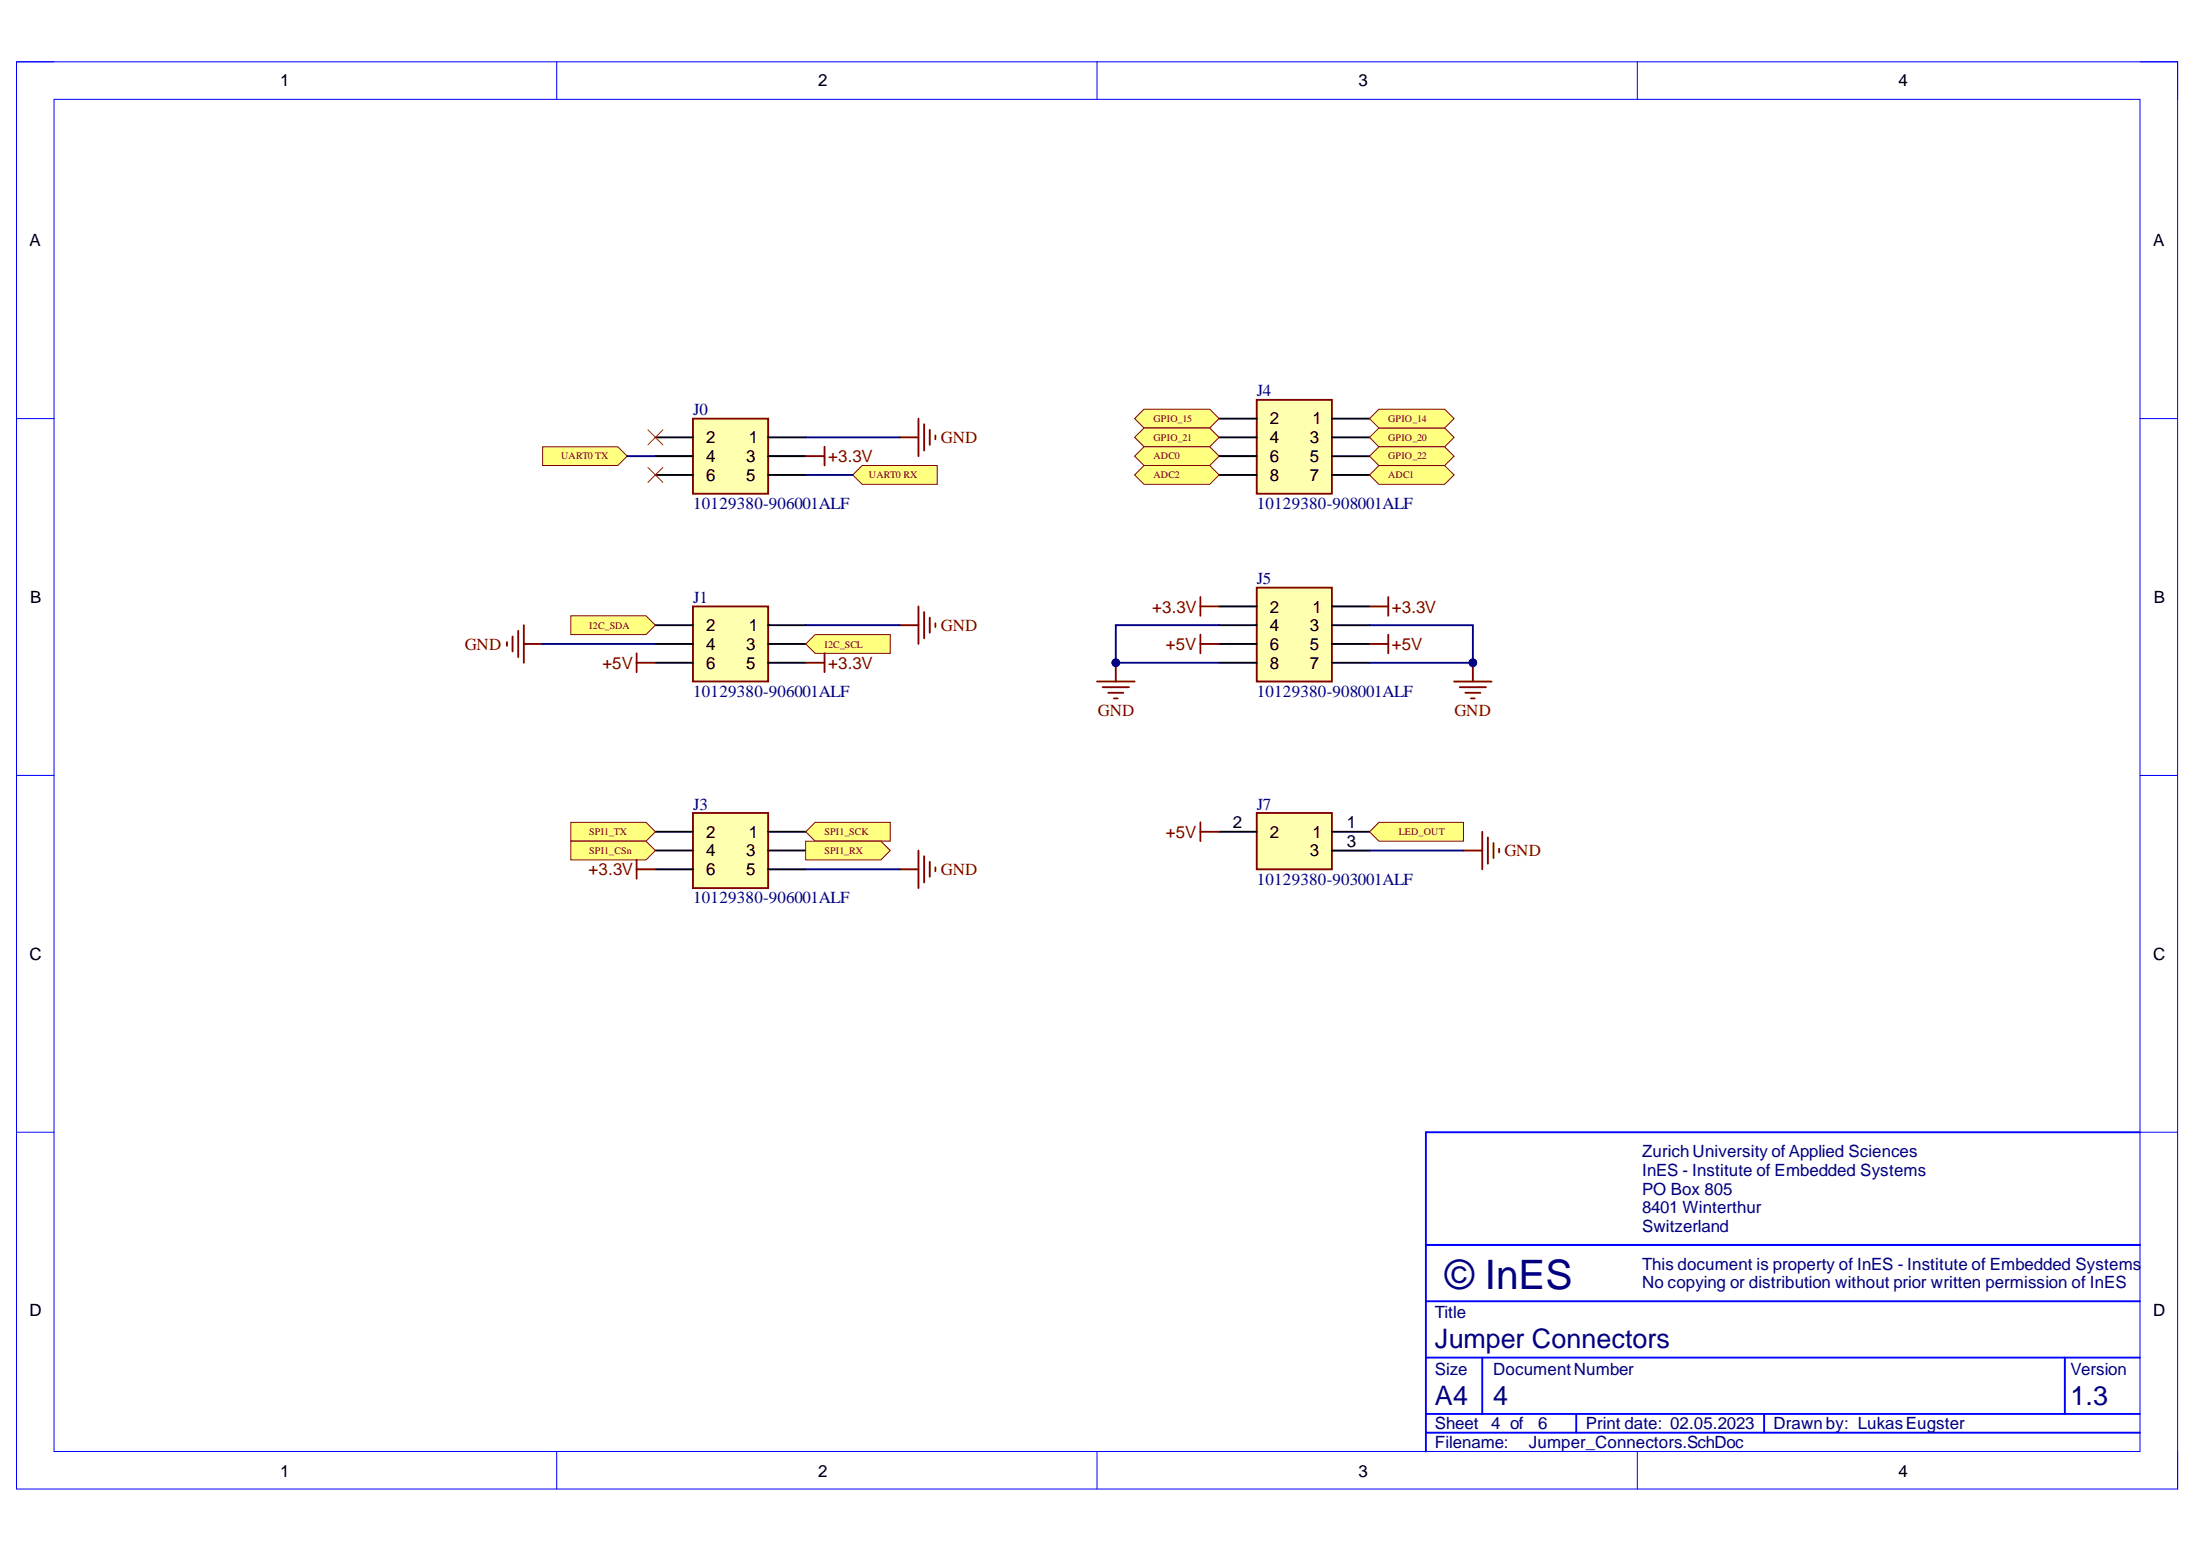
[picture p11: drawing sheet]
<svg xmlns="http://www.w3.org/2000/svg" width="297mm" height="210mm" viewBox="0 0 297 210" stroke-linecap="round" stroke-linejoin="round" font-family="sans-serif">
<defs><g id="words">
<text font-size="5.5" fill="#000080" x="195.4" y="174.3">© InES</text>
<g font-size="3.6" fill="#000080">
<text x="194.1" y="182.4">Jumper Connectors</text>
<text x="194.1" y="190">A4</text>
<text x="202" y="190">4</text>
<text x="280.1" y="190">1.3</text>
</g>
<g font-size="2.3">
<text x="37.9" y="11.7">1</text>
<text x="110.7" y="11.7">2</text>
<text x="183.8" y="11.7">3</text>
<text x="256.8" y="11.7">4</text>
<text x="4" y="33.3">A</text>
<text x="291.2" y="33.3">A</text>
<text x="95.5" y="59.9">2</text>
<text x="101.3" y="59.9">1</text>
<text x="171.8" y="57.4">2</text>
<text x="171.8" y="59.9">4</text>
<text x="177.2" y="59.9">3</text>
<text x="177.5" y="57.4">1</text>
<text x="95.5" y="62.5">4</text>
<text x="95.5" y="65">6</text>
<text x="100.9" y="62.5">3</text>
<text x="100.9" y="65">5</text>
<text x="171.8" y="62.5">6</text>
<text x="171.8" y="65">8</text>
<text x="177.2" y="62.5">5</text>
<text x="177.2" y="65">7</text>
<text x="4.1" y="81.6">B</text>
<text x="171.8" y="82.9">2</text>
<text x="177.5" y="82.9">1</text>
<text x="291.3" y="81.6">B</text>
<text x="95.5" y="85.4">2</text>
<text x="95.5" y="87.9">4</text>
<text x="100.9" y="87.9">3</text>
<text x="101.3" y="85.4">1</text>
<text x="171.8" y="85.4">4</text>
<text x="171.8" y="87.9">6</text>
<text x="177.2" y="85.4">3</text>
<text x="177.2" y="87.9">5</text>
<text x="95.5" y="90.5">6</text>
<text x="100.9" y="90.5">5</text>
<text x="171.8" y="90.5">8</text>
<text x="177.2" y="90.5">7</text>
<text x="95.5" y="113.3">2</text>
<text x="101.3" y="113.3">1</text>
<text x="166.8" y="112">2</text>
<text x="171.8" y="113.3">2</text>
<text x="177.5" y="113.3">1</text>
<text x="182.2" y="112">1</text>
<text x="95.5" y="115.8">4</text>
<text x="95.5" y="118.4">6</text>
<text x="100.9" y="115.8">3</text>
<text x="100.9" y="118.4">5</text>
<text x="177.2" y="115.8">3</text>
<text x="182.2" y="114.6">3</text>
<text x="4" y="129.8">C</text>
<text x="291.2" y="129.8">C</text>
<text x="4" y="178.1">D</text>
<text x="291.2" y="178.1">D</text>
<text x="37.9" y="199.7">1</text>
<text x="110.7" y="199.7">2</text>
<text x="183.8" y="199.7">3</text>
<text x="256.8" y="199.7">4</text>
</g>
<g font-size="2.3" fill="#000080">
<text x="170" y="53.6">J4</text>
<text x="93.7" y="56.1">J0</text>
<text x="93.7" y="68.8">10129380-906001ALF</text>
<text x="170" y="68.8">10129380-908001ALF</text>
<text x="93.7" y="81.5">J1</text>
<text x="170" y="79">J5</text>
<text x="93.7" y="94.3">10129380-906001ALF</text>
<text x="170" y="94.3">10129380-908001ALF</text>
<text x="93.7" y="109.5">J3</text>
<text x="170" y="109.5">J7</text>
<text x="170" y="119.6">10129380-903001ALF</text>
<text x="93.7" y="122.2">10129380-906001ALF</text>
<text x="222.1" y="156.5">Zurich University of Applied Sciences</text>
<text x="222.1" y="159">InES - Institute of Embedded Systems</text>
<text x="222.1" y="161.6">PO Box 805</text>
<text x="222.1" y="164.1">8401 Winterthur</text>
<text x="222.1" y="166.6">Switzerland</text>
<text x="222.1" y="171.7">This document is property of InES - Institute of Embedded Systems</text>
<text x="194.1" y="178.3">Title</text>
<text x="222.1" y="174.2">No copying or distribution without prior written permission of InES</text>
<text x="194.1" y="185.9">Size</text>
<text x="202" y="185.9">DocumentNumber</text>
<text x="280.1" y="185.9">Version</text>
<text x="194.1" y="195.8">Filename:</text>
<text x="194.1" y="193.3">Sheet</text>
<text x="201.7" y="193.3">4 of</text>
<text x="206.8" y="195.8">Jumper_Connectors.SchDoc</text>
<text x="208.1" y="193.3">6</text>
<text x="214.5" y="193.3">Print date: 02.05.2023</text>
<text x="239.9" y="193.3">Drawn by: LukasEugster</text>
</g>
<g font-size="2.3" fill="#800000">
<text x="127.3" y="59.9">GND</text>
<text x="112" y="62.5">+3.3V</text>
<text x="155.9" y="82.9">+3.3V</text>
<text x="188.3" y="82.9">+3.3V</text>
<text x="62.9" y="87.8">GND</text>
<text x="127.3" y="85.3">GND</text>
<text x="157.7" y="87.9">+5V</text>
<text x="188.3" y="87.9">+5V</text>
<text x="81.5" y="90.5">+5V</text>
<text x="112" y="90.5">+3.3V</text>
<text x="148.5" y="96.8">GND</text>
<text x="196.7" y="96.8">GND</text>
<text x="157.7" y="113.3">+5V</text>
<text x="79.6" y="118.4">+3.3V</text>
<text x="127.3" y="118.4">GND</text>
<text x="203.5" y="115.8">GND</text>
</g>
<g font-size="1.4" fill="#800000">
<text x="156" y="57.1">GPIO_15</text>
<text x="156" y="59.6">GPIO_21</text>
<text x="187.8" y="59.6">GPIO_20</text>
<text x="187.8" y="57.1">GPIO_14</text>
<text x="75.9" y="62.1">UART0 TX</text>
<text x="117.5" y="64.7">UART0 RX</text>
<text x="156" y="62.1">ADC0</text>
<text x="156" y="64.7">ADC2</text>
<text x="187.8" y="62.1">GPIO_22</text>
<text x="187.8" y="64.7">ADC1</text>
<text x="79.7" y="85.1">I2C_SDA</text>
<text x="111.5" y="87.6">I2C_SCL</text>
<text x="79.7" y="113">SPI1_TX</text>
<text x="111.5" y="113">SPI1_SCK</text>
<text x="189.2" y="113">LED_OUT</text>
<text x="79.7" y="115.5">SPI1_CSn</text>
<text x="111.5" y="115.5">SPI1_RX</text>
</g>
</g></defs>
<path d="M2.2 8.4h292.4v193h-292.4z" fill="none" stroke="#00f" stroke-width=".14"/>
<path d="M7.3 13.4h282.2v182.9h-282.2z" fill-rule="evenodd" fill="#fff"/>
<g fill="none" stroke="#00f" stroke-width=".14">
<path d="M2.2 8.4h5.1M7.3 13.4h282.2v182.9h-282.2zM75.3 8.4v5M148.4 8.4v5M221.5 8.4v5M289.5 8.4h5.1v5M2.2 56.6h5.1M289.5 56.6h5.1M2.2 104.9h5.1M289.5 104.9h5.1M2.2 153.1h5.1M289.5 153.1h5.1"/>
<path d="M75.3 196.3v5.1M148.4 196.3v5.1M221.5 196.3v5.1M294.6 196.3v5.1"/>
</g>
<path d="M289.5 153.1h-96.6v43.2M192.9 176h96.6M192.9 168.4h96.6M192.9 193.8h96.6M192.9 191.2h96.6M192.9 183.6h96.6M200.5 183.6v7.6M213.2 191.2v2.6M238.6 191.2v2.6M279.3 183.6v7.6" fill="none" stroke="#00f" stroke-width=".25"/>
<path d="M73.4 60.4h10.2l1.2 1.3-1.2 1.3h-10.2z" fill-rule="evenodd" fill="#ffff80"/>
<path d="M73.4 60.4h10.2l1.2 1.3-1.2 1.3h-10.2z" fill="none" stroke="#800000" stroke-width=".14"/>
<path d="M93.7 56.6h10.2v10.2h-10.2z" fill-rule="evenodd" fill="#ffffb0"/>
<path d="M93.7 56.6h10.2v10.2h-10.2zM121.7 59.2h2.5M124.2 56.6v5.1M125 57.4v3.5M125.8 58.1v2.1M126.5 58.9v.5" fill="none" stroke="#800000" stroke-width=".25"/>
<path d="M88.7 59.2h5M103.9 59.2h5.1M88.7 61.7h5M88.7 64.2h5M103.9 61.7h5.1M103.9 64.2h5.1" fill="none" stroke="#000" stroke-width=".25"/>
<path d="M87.6 58.1l2.1 2.1M89.7 58.1l-2.1 2.1M87.6 63.2l2.1 2M89.7 63.2l-2.1 2" fill="none" stroke="#f00" stroke-width=".14"/>
<path d="M116.6 63h10.2v2.5h-10.2l-1.3-1.3z" fill-rule="evenodd" fill="#ffff80"/>
<path d="M116.6 63h10.2v2.5h-10.2l-1.3-1.3z" fill="none" stroke="#800000" stroke-width=".14"/>
<path d="M93.7 82h10.2v10.2h-10.2z" fill-rule="evenodd" fill="#ffffb0"/>
<path d="M68.6 86.8v.5M69.3 86.1v2M70.1 85.3v3.6M70.9 84.6v5M70.9 87.1h2.5M93.7 82h10.2v10.2h-10.2zM121.7 84.6h2.5M124.2 82v5.1M125 82.8v3.5M125.8 83.5v2.1M126.5 84.3v.5" fill="none" stroke="#800000" stroke-width=".25"/>
<path d="M88.7 84.6h5M88.7 87.1h5M88.7 89.6h5M103.9 84.6h5.1M103.9 87.1h5.1M103.9 89.6h5.1" fill="none" stroke="#000" stroke-width=".25"/>
<path d="M109 87.1l1.3-1.3h10.1v2.6h-10.1z" fill-rule="evenodd" fill="#ffff80"/>
<path d="M109 87.1l1.3-1.3h10.1v2.6h-10.1z" fill="none" stroke="#800000" stroke-width=".14"/>
<path d="M77.2 83.3h10.2l1.3 1.3-1.3 1.2h-10.2z" fill-rule="evenodd" fill="#ffff80"/>
<path d="M77.2 83.3h10.2l1.3 1.3-1.3 1.2h-10.2z" fill="none" stroke="#800000" stroke-width=".14"/>
<path d="M93.7 110h10.2v10.1h-10.2z" fill-rule="evenodd" fill="#ffffb0"/>
<path d="M93.7 110h10.2v10.1h-10.2z" fill="none" stroke="#800000" stroke-width=".25"/>
<path d="M88.7 112.5h5M88.7 115h5M88.7 117.6h5M103.9 112.5h5.1M103.9 115h5.1M103.9 117.6h5.1" fill="none" stroke="#000" stroke-width=".25"/>
<path d="M109 112.5l1.3-1.3h10.1v2.6h-10.1z" fill-rule="evenodd" fill="#ffff80"/>
<path d="M109 112.5l1.3-1.3h10.1v2.6h-10.1z" fill="none" stroke="#800000" stroke-width=".14"/>
<path d="M77.2 111.2h10.2l1.3 1.3-1.3 1.3h-10.2z" fill-rule="evenodd" fill="#ffff80"/>
<path d="M77.2 111.2h10.2l1.3 1.3-1.3 1.3h-10.2z" fill="none" stroke="#800000" stroke-width=".14"/>
<path d="M109 113.8h10.2l1.2 1.2-1.2 1.3h-10.2z" fill-rule="evenodd" fill="#ffff80"/>
<path d="M109 113.8h10.2l1.2 1.2-1.2 1.3h-10.2z" fill="none" stroke="#800000" stroke-width=".14"/>
<path d="M77.2 113.8h10.2l1.3 1.2-1.3 1.3h-10.2z" fill-rule="evenodd" fill="#ffff80"/>
<path d="M77.2 113.8h10.2l1.3 1.2-1.3 1.3h-10.2z" fill="none" stroke="#800000" stroke-width=".14"/>
<path d="M121.7 117.6h2.5M124.2 115v5.1M125 115.8v3.6M125.8 116.6v2M126.5 117.3v.5" fill="none" stroke="#800000" stroke-width=".25"/>
<path d="M170 54.1h10.2v12.7h-10.2z" fill-rule="evenodd" fill="#ffffb0"/>
<path d="M170 54.1h10.2v12.7h-10.2z" fill="none" stroke="#800000" stroke-width=".25"/>
<path d="M164.9 56.6h5.1M164.9 59.2h5.1M180.2 56.6h5M180.2 59.2h5M164.9 61.7h5.1M164.9 64.2h5.1M180.2 61.7h5M180.2 64.2h5" fill="none" stroke="#000" stroke-width=".25"/>
<path d="M153.5 56.6l1.2-1.3h8.9l1.3 1.3-1.3 1.3h-8.9z" fill-rule="evenodd" fill="#ffff80"/>
<path d="M153.5 56.6l1.2-1.3h8.9l1.3 1.3-1.3 1.3h-8.9z" fill="none" stroke="#800000" stroke-width=".14"/>
<path d="M185.2 59.2l1.3-1.3h8.9l1.3 1.3-1.3 1.2h-8.9z" fill-rule="evenodd" fill="#ffff80"/>
<path d="M185.2 59.2l1.3-1.3h8.9l1.3 1.3-1.3 1.2h-8.9z" fill="none" stroke="#800000" stroke-width=".14"/>
<path d="M153.5 59.2l1.2-1.3h8.9l1.3 1.3-1.3 1.2h-8.9z" fill-rule="evenodd" fill="#ffff80"/>
<path d="M153.5 59.2l1.2-1.3h8.9l1.3 1.3-1.3 1.2h-8.9z" fill="none" stroke="#800000" stroke-width=".14"/>
<path d="M185.2 61.7l1.3-1.3h8.9l1.3 1.3-1.3 1.3h-8.9z" fill-rule="evenodd" fill="#ffff80"/>
<path d="M185.2 61.7l1.3-1.3h8.9l1.3 1.3-1.3 1.3h-8.9z" fill="none" stroke="#800000" stroke-width=".14"/>
<path d="M153.5 61.7l1.2-1.3h8.9l1.3 1.3-1.3 1.3h-8.9z" fill-rule="evenodd" fill="#ffff80"/>
<path d="M153.5 61.7l1.2-1.3h8.9l1.3 1.3-1.3 1.3h-8.9z" fill="none" stroke="#800000" stroke-width=".14"/>
<path d="M185.2 64.2l1.3-1.2h8.9l1.3 1.2-1.3 1.3h-8.9z" fill-rule="evenodd" fill="#ffff80"/>
<path d="M185.2 64.2l1.3-1.2h8.9l1.3 1.2-1.3 1.3h-8.9z" fill="none" stroke="#800000" stroke-width=".14"/>
<path d="M153.5 64.2l1.2-1.2h8.9l1.3 1.2-1.3 1.3h-8.9z" fill-rule="evenodd" fill="#ffff80"/>
<path d="M153.5 64.2l1.2-1.2h8.9l1.3 1.2-1.3 1.3h-8.9z" fill="none" stroke="#800000" stroke-width=".14"/>
<path d="M170 79.5h10.2v12.7h-10.2z" fill-rule="evenodd" fill="#ffffb0"/>
<path d="M170 79.5h10.2v12.7h-10.2zM196.7 92.2h5.1M197.4 92.9h3.6M198.2 93.7h2M199 94.5h.5M199.2 89.6v2.6" fill="none" stroke="#800000" stroke-width=".25"/>
<path d="M164.9 82h5.1M164.9 84.6h5.1M164.9 87.1h5.1M164.9 89.6h5.1M180.2 82h5M180.2 84.6h5M180.2 87.1h5M180.2 89.6h5" fill="none" stroke="#000" stroke-width=".25"/>
<circle cx="199.2" cy="89.6" r=".51" fill="#000080"/>
<circle cx="199.2" cy="89.6" r=".51" fill="none" stroke="#000080" stroke-width=".14"/>
<path d="M148.4 92.2h5.1M149.1 92.9h3.6M149.9 93.7h2M150.7 94.5h.5M150.9 89.6v2.6" fill="none" stroke="#800000" stroke-width=".25"/>
<circle cx="150.9" cy="89.6" r=".51" fill="#000080"/>
<circle cx="150.9" cy="89.6" r=".51" fill="none" stroke="#000080" stroke-width=".14"/>
<path d="M185.2 56.6l1.3-1.3h8.9l1.3 1.3-1.3 1.3h-8.9z" fill-rule="evenodd" fill="#ffff80"/>
<path d="M185.2 56.6l1.3-1.3h8.9l1.3 1.3-1.3 1.3h-8.9z" fill="none" stroke="#800000" stroke-width=".14"/>
<path d="M170 110h10.2v7.6h-10.2z" fill-rule="evenodd" fill="#ffffb0"/>
<path d="M170 110h10.2v7.6h-10.2zM198 115h2.5M200.5 112.5v5.1M201.3 113.3v3.5M202 114v2M202.8 114.8v.5" fill="none" stroke="#800000" stroke-width=".25"/>
<path d="M164.9 112.5h5.1M180.2 112.5h5M180.2 115h5" fill="none" stroke="#000" stroke-width=".25"/>
<path d="M186.5 111.2h11.5v2.6h-11.5l-1.3-1.3z" fill-rule="evenodd" fill="#ffff80"/>
<path d="M186.5 111.2h11.5v2.6h-11.5l-1.3-1.3z" fill="none" stroke="#800000" stroke-width=".14"/>
<g fill="none" stroke="#800000" stroke-width=".25">
<path d="M109 61.7h2.5M111.5 60.4v2.6M86.1 89.6h2.6M86.1 88.4v2.5M109 89.6h2.5M111.5 88.4v2.5M162.4 80.7v2.6M162.4 85.8v2.6M162.4 82h2.5M162.4 87.1h2.5M185.2 82h2.6M185.2 87.1h2.6"/>
<path d="M187.8 80.7v2.6M187.8 85.8v2.6M86.1 116.3v2.5M86.1 117.6h2.6M162.4 111.2v2.6M162.4 112.5h2.5"/>
</g>
<path d="M109 59.2h12.7M84.8 61.7h3.9M109 64.2h6.3M73.4 87.1h15.3M109 84.6h12.7M164.9 84.6h-14v5h14M109 117.6h12.7M185.2 115h12.8" fill="none" stroke="#000080" stroke-width=".25"/>
<circle cx="150.9" cy="89.6" r=".51" fill="#000080"/>
<circle cx="150.9" cy="89.6" r=".51" fill="none" stroke="#000080" stroke-width=".14"/>
<path d="M185.2 84.6h14v5h-14" fill="none" stroke="#000080" stroke-width=".25"/>
<circle cx="199.2" cy="89.6" r=".51" fill="#000080"/>
<circle cx="199.2" cy="89.6" r=".51" fill="none" stroke="#000080" stroke-width=".14"/>
<use href="#words"/>
</svg>
